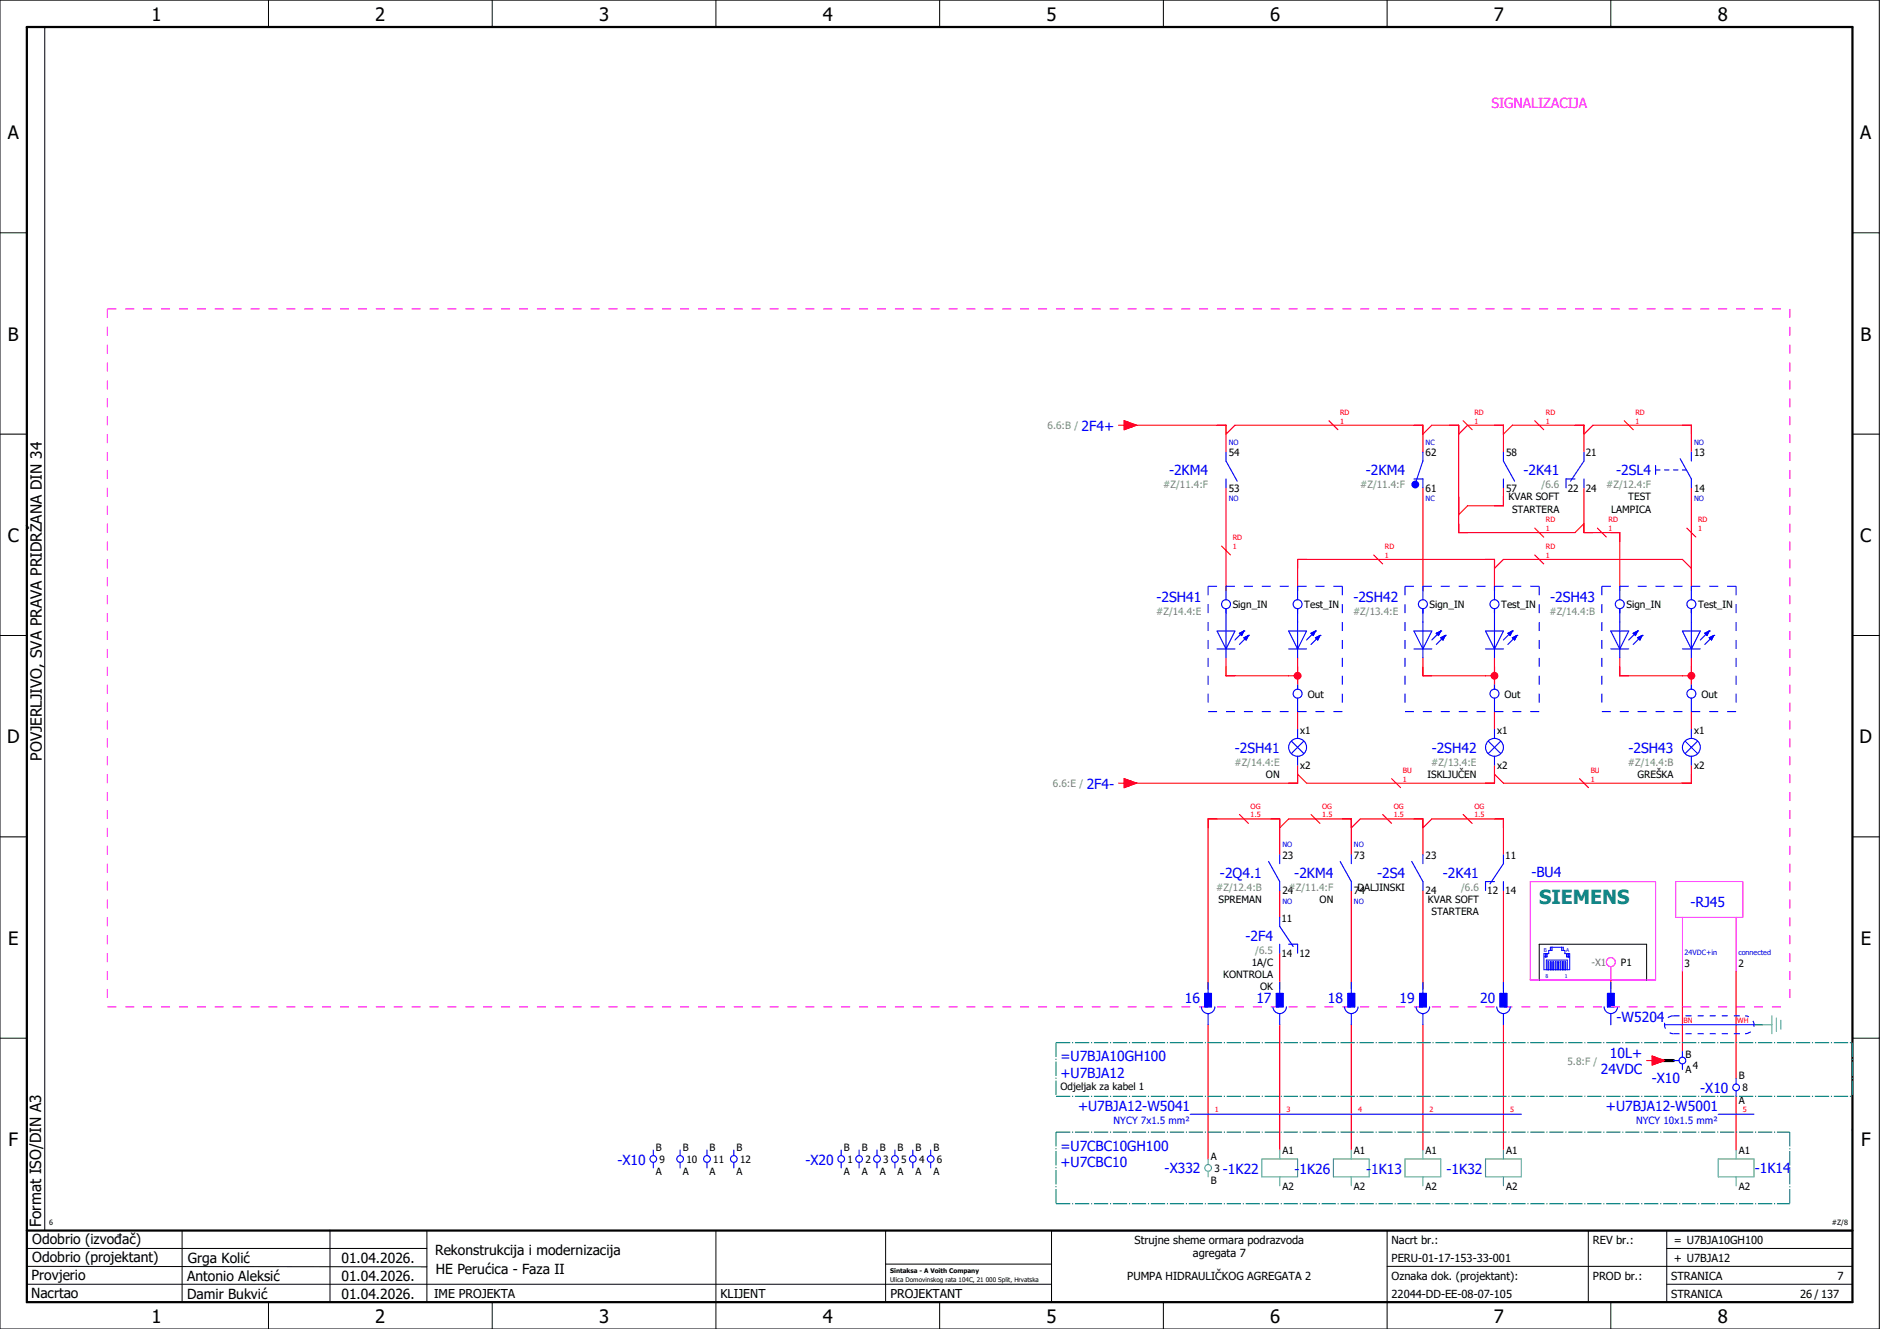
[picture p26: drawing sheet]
<svg xmlns="http://www.w3.org/2000/svg" width="420mm" height="297mm" viewBox="0 0 420 297" stroke-linecap="round" stroke-linejoin="round" font-family="sans-serif">
<defs><g id="words">
<text font-size="4.3" fill="#007f7f" x="344" y="202.1">SIEMENS</text>
<g font-size="4.1">
<text x="33.9" y="4.7">1</text>
<text x="83.9" y="4.7">2</text>
<text x="133.9" y="4.7">3</text>
<text x="183.9" y="4.7">4</text>
<text x="233.9" y="4.7">5</text>
<text x="283.9" y="4.7">6</text>
<text x="333.9" y="4.7">7</text>
<text x="383.9" y="4.7">8</text>
<text x="1.8" y="31.2">A</text>
<text x="415.8" y="31.2">A</text>
<text x="1.8" y="76.2">B</text>
<text x="415.8" y="76.2">B</text>
<text x="1.8" y="121.2">C</text>
<text x="415.8" y="121.2">C</text>
<text x="1.6" y="166.2">D</text>
<text x="415.6" y="166.2">D</text>
<text x="1.8" y="211.2">E</text>
<text x="415.8" y="211.2">E</text>
<text x="1.9" y="256.2">F</text>
<text x="415.9" y="256.2">F</text>
<text x="33.9" y="295.7">1</text>
<text x="83.9" y="295.7">2</text>
<text x="133.9" y="295.7">3</text>
<text x="183.9" y="295.7">4</text>
<text x="233.9" y="295.7">5</text>
<text x="283.9" y="295.7">6</text>
<text x="333.9" y="295.7">7</text>
<text x="383.9" y="295.7">8</text>
</g>
<g font-size="3.4">
<text x="9.4" y="170" transform="rotate(-90 9.4 170)">POVJERLJIVO, SVA PRAVA PRIDRŽANA DIN 34</text>
<text x="9.2" y="274.3" transform="rotate(-90 9.2 274.3)">Format ISO/DIN A3</text>
</g>
<text font-size="3.1" fill="#f0f" x="333.3" y="24.1">SIGNALIZACIJA</text>
<g font-size="3.1" fill="#00f">
<text x="241.7" y="96.3">2F4+</text>
<text x="261.3" y="106.3">-2KM4</text>
<text x="305.3" y="106.3">-2KM4</text>
<text x="340.5" y="106.3">-2K41</text>
<text x="361.2" y="106.3">-2SL4</text>
<text x="258.5" y="134.6">-2SH41</text>
<text x="302.5" y="134.6">-2SH42</text>
<text x="346.5" y="134.6">-2SH43</text>
<text x="276" y="168.3">-2SH41</text>
<text x="320" y="168.3">-2SH42</text>
<text x="364" y="168.3">-2SH43</text>
<text x="242.9" y="176.3">2F4-</text>
<text x="272.6" y="196.3">-2Q4.1</text>
<text x="289.3" y="196.3">-2KM4</text>
<text x="307.8" y="196.3">-2S4</text>
<text x="322.5" y="196.3">-2K41</text>
<text x="342.2" y="196.1">-BU4</text>
<text x="377.8" y="202.8">-RJ45</text>
<text x="278.4" y="210.3">-2F4</text>
<text x="264.8" y="224.1">16</text>
<text x="280.8" y="224.1">17</text>
<text x="296.8" y="224.1">18</text>
<text x="312.8" y="224.1">19</text>
<text x="330.8" y="224.1">20</text>
<text x="361.3" y="228.4">-W5204</text>
<text x="237" y="237.1">=U7BJA10GH100</text>
<text x="359.8" y="236.4">10L+</text>
<text x="237" y="240.9">+U7BJA12</text>
<text x="357.8" y="240.1">24VDC</text>
<text x="369.1" y="242">-X10</text>
<text x="380" y="244.3">-X10</text>
<text x="240.9" y="248.4">+U7BJA12-W5041</text>
<text x="358.9" y="248.4">+U7BJA12-W5001</text>
<text x="237" y="257.1">=U7CBC10GH100</text>
<text x="138" y="260.3">-X10</text>
<text x="180" y="260.3">-X20</text>
<text x="237" y="260.9">+U7CBC10</text>
<text x="260.3" y="262.3">-X332</text>
<text x="273.3" y="262.4">-1K22</text>
<text x="289.3" y="262.4">-1K26</text>
<text x="305.3" y="262.4">-1K13</text>
<text x="323.3" y="262.4">-1K32</text>
<text x="392.2" y="262.3">-1K14</text>
</g>
<g font-size="3.1">
<text x="7.2" y="278.1">Odobrio (izvođač)</text>
<text x="97.2" y="280.5">Rekonstrukcija i modernizacija</text>
<text x="7.1" y="286.1">Provjerio</text>
<text x="7.2" y="282.1">Odobrio (projektant)</text>
<text x="41.8" y="286.2">Antonio Aleksić</text>
<text x="42" y="282.3">Grga Kolić</text>
<text x="76.3" y="282.3">01.04.2026.</text>
<text x="76.3" y="286.3">01.04.2026.</text>
<text x="97.4" y="284.8">HE Perućica - Faza II</text>
<text x="6.9" y="290">Nacrtao</text>
<text x="41.8" y="290.3">Damir Bukvić</text>
<text x="76.3" y="290.3">01.04.2026.</text>
</g>
<g font-size="2.7">
<text x="97" y="290.1">IME PROJEKTA</text>
<text x="161" y="290.1">KLIJENT</text>
<text x="199" y="290.1">PROJEKTANT</text>
</g>
<g font-size="2.5">
<text x="253.5" y="278">Strujne sheme ormara podrazvoda</text>
<text x="266.6" y="281">agregata 7</text>
<text x="311" y="278">Nacrt br.:</text>
<text x="356" y="278">REV br.:</text>
<text x="374.1" y="278">= U7BJA10GH100</text>
<text x="251.9" y="286">PUMPA HIDRAULIČKOG AGREGATA 2</text>
<text x="311" y="286">Oznaka dok. (projektant):</text>
<text x="311" y="282">PERU-01-17-153-33-001</text>
<text x="356" y="286">PROD br.:</text>
<text x="373.5" y="286">STRANICA</text>
<text x="374.1" y="282.1">+ U7BJA12</text>
<text x="410.6" y="286">7</text>
<text x="311" y="290">22044-DD-EE-08-07-105</text>
<text x="373.5" y="290">STRANICA</text>
<text x="402.3" y="290">26 / 137</text>
</g>
<g font-size="2.2" fill="#7ca552">
<text x="234.1" y="95.9">6.6:B /</text>
<text x="260" y="109.2">#Z/11.4:F</text>
<text x="304" y="109.2">#Z/11.4:F</text>
<text x="344.5" y="109.2">/6.6</text>
<text x="359" y="109.2">#Z/12.4:F</text>
<text x="258.4" y="137.5">#Z/14.4:E</text>
<text x="302.4" y="137.5">#Z/13.4:E</text>
<text x="346.3" y="137.5">#Z/14.4:B</text>
<text x="275.9" y="171.2">#Z/14.4:E</text>
<text x="319.9" y="171.2">#Z/13.4:E</text>
<text x="363.8" y="171.2">#Z/14.4:B</text>
<text x="235.3" y="175.9">6.6:E /</text>
<text x="271.8" y="199.2">#Z/12.4:B</text>
<text x="288" y="199.2">#Z/11.4:F</text>
<text x="326.5" y="199.2">/6.6</text>
<text x="280.5" y="213.2">/6.5</text>
<text x="350.3" y="237.9">5.8:F /</text>
</g>
<g font-size="2.2">
<text x="274.6" y="102">54</text>
<text x="318.6" y="102">62</text>
<text x="336.6" y="102">58</text>
<text x="354.4" y="102">21</text>
<text x="378.6" y="102">13</text>
<text x="274.6" y="109.9">53</text>
<text x="318.6" y="109.9">61</text>
<text x="336.6" y="109.9">57</text>
<text x="337.1" y="111.9">KVAR SOFT</text>
<text x="350.4" y="109.9">22</text>
<text x="354.4" y="109.9">24</text>
<text x="363.9" y="111.9">TEST</text>
<text x="378.6" y="109.9">14</text>
<text x="337.9" y="114.6">STARTERA</text>
<text x="360.1" y="114.6">LAMPICA</text>
<text x="275.5" y="135.9">Sign_IN</text>
<text x="291.5" y="135.9">Test_IN</text>
<text x="319.5" y="135.9">Sign_IN</text>
<text x="335.5" y="135.9">Test_IN</text>
<text x="363.5" y="135.9">Sign_IN</text>
<text x="379.5" y="135.9">Test_IN</text>
<text x="292.2" y="155.9">Out</text>
<text x="336.3" y="155.9">Out</text>
<text x="380.2" y="155.9">Out</text>
<text x="290.6" y="164">x1</text>
<text x="334.6" y="164">x1</text>
<text x="378.6" y="164">x1</text>
<text x="282.9" y="173.9">ON</text>
<text x="290.6" y="171.9">x2</text>
<text x="319" y="173.9">ISKLJUČEN</text>
<text x="334.6" y="171.9">x2</text>
<text x="366" y="173.9">GREŠKA</text>
<text x="378.6" y="171.9">x2</text>
<text x="286.6" y="192">23</text>
<text x="302.6" y="192">73</text>
<text x="318.6" y="192">23</text>
<text x="336.4" y="192">11</text>
<text x="272.3" y="201.9">SPREMAN</text>
<text x="286.6" y="199.9">24</text>
<text x="294.9" y="201.9">ON</text>
<text x="302.6" y="199.9">74</text>
<text x="303.4" y="199.2">DALJINSKI</text>
<text x="318.6" y="199.9">24</text>
<text x="319.1" y="201.9">KVAR SOFT</text>
<text x="332.4" y="199.9">12</text>
<text x="336.4" y="199.9">14</text>
<text x="286.4" y="206">11</text>
<text x="319.9" y="204.6">STARTERA</text>
<text x="279.7" y="215.9">1A/C</text>
<text x="286.4" y="213.9">14</text>
<text x="290.4" y="213.9">12</text>
<text x="362.2" y="215.9">P1</text>
<text x="273.4" y="218.6">KONTROLA</text>
<text x="281.6" y="221.3">OK</text>
<text x="376.5" y="216.1">3</text>
<text x="388.5" y="216.1">2</text>
<text x="376.7" y="236.5">B</text>
<text x="376.7" y="239.8">A</text>
<text x="378.3" y="239">4</text>
<text x="237" y="243.6">Odjeljak za kabel 1</text>
<text x="388.6" y="241.2">B</text>
<text x="389.4" y="243.9">8</text>
<text x="388.6" y="246.7">A</text>
<text x="146.6" y="257.2">B</text>
<text x="152.6" y="257.2">B</text>
<text x="158.6" y="257.2">B</text>
<text x="164.6" y="257.2">B</text>
<text x="188.6" y="257.2">B</text>
<text x="192.6" y="257.2">B</text>
<text x="196.6" y="257.2">B</text>
<text x="200.6" y="257.2">B</text>
<text x="204.6" y="257.2">B</text>
<text x="208.6" y="257.2">B</text>
<text x="286.6" y="258">A1</text>
<text x="302.6" y="258">A1</text>
<text x="318.6" y="258">A1</text>
<text x="336.6" y="258">A1</text>
<text x="388.6" y="258">A1</text>
<text x="146.6" y="262.7">A</text>
<text x="147.4" y="259.9">9</text>
<text x="152.6" y="262.7">A</text>
<text x="153.4" y="259.9">10</text>
<text x="158.6" y="262.7">A</text>
<text x="159.4" y="259.9">11</text>
<text x="164.6" y="262.7">A</text>
<text x="165.4" y="259.9">12</text>
<text x="188.6" y="262.7">A</text>
<text x="189.4" y="259.9">1</text>
<text x="192.6" y="262.7">A</text>
<text x="193.4" y="259.9">2</text>
<text x="196.6" y="262.7">A</text>
<text x="197.4" y="259.9">3</text>
<text x="200.6" y="262.7">A</text>
<text x="201.4" y="259.9">5</text>
<text x="204.6" y="262.7">A</text>
<text x="205.4" y="259.9">4</text>
<text x="208.6" y="262.7">A</text>
<text x="209.4" y="259.9">6</text>
<text x="270.6" y="259.2">A</text>
<text x="271.4" y="261.9">3</text>
<text x="270.6" y="264.7">B</text>
<text x="286.6" y="265.9">A2</text>
<text x="302.6" y="265.9">A2</text>
<text x="318.6" y="265.9">A2</text>
<text x="336.6" y="265.9">A2</text>
<text x="388.6" y="265.9">A2</text>
</g>
<text font-size="2.2" fill="#767676" x="355.7" y="215.9">-X1</text>
<g font-size="2.2" fill="#00f">
<text x="248.9" y="251.3">NYCY 7x1.5 mm²</text>
<text x="365.7" y="251.3">NYCY 10x1.5 mm²</text>
</g>
<g font-size="1.6" fill="#f00">
<text x="299.5" y="94.7">1</text>
<text x="299.5" y="92.8">RD</text>
<text x="329.5" y="94.7">1</text>
<text x="329.5" y="92.8">RD</text>
<text x="345.5" y="94.7">1</text>
<text x="345.5" y="92.8">RD</text>
<text x="365.5" y="94.7">1</text>
<text x="365.5" y="92.8">RD</text>
<text x="345.5" y="118.7">1</text>
<text x="345.5" y="116.8">RD</text>
<text x="359.5" y="118.7">1</text>
<text x="359.5" y="116.8">RD</text>
<text x="379.5" y="118.7">1</text>
<text x="379.5" y="116.8">RD</text>
<text x="275.5" y="122.7">1</text>
<text x="275.5" y="120.8">RD</text>
<text x="309.5" y="124.7">1</text>
<text x="309.5" y="122.8">RD</text>
<text x="345.5" y="124.7">1</text>
<text x="345.5" y="122.8">RD</text>
<text x="313.5" y="172.8">BU</text>
<text x="355.5" y="172.8">BU</text>
<text x="313.5" y="174.7">1</text>
<text x="355.5" y="174.7">1</text>
<text x="279.5" y="182.7">1.5</text>
<text x="279.5" y="180.8">OG</text>
<text x="295.5" y="182.7">1.5</text>
<text x="295.5" y="180.8">OG</text>
<text x="311.5" y="182.7">1.5</text>
<text x="311.5" y="180.8">OG</text>
<text x="329.5" y="182.7">1.5</text>
<text x="329.5" y="180.8">OG</text>
<text x="376.3" y="228.7">BN</text>
<text x="388.3" y="228.7">WH</text>
<text x="271.5" y="248.5">1</text>
<text x="287.5" y="248.5">3</text>
<text x="303.5" y="248.5">4</text>
<text x="319.5" y="248.5">2</text>
<text x="337.5" y="248.5">5</text>
<text x="389.5" y="248.5">5</text>
</g>
<g font-size="1.6" fill="#00f">
<text x="274.6" y="99.4">NO</text>
<text x="318.6" y="99.4">NC</text>
<text x="378.6" y="99.4">NO</text>
<text x="274.6" y="112">NO</text>
<text x="318.6" y="112">NC</text>
<text x="378.6" y="112">NO</text>
<text x="286.6" y="189.4">NO</text>
<text x="302.6" y="189.4">NO</text>
<text x="286.6" y="202">NO</text>
<text x="302.6" y="202">NO</text>
<text x="376.5" y="213.5">24VDC+in</text>
<text x="388.5" y="213.5">connected</text>
</g>
<g font-size="1.6">
<text x="11" y="273.7">6</text>
<text x="409.4" y="273.7">#Z/8</text>
</g>
<g font-size="1.4">
<text x="198.9" y="284.4">Sintaksa - A Voith Company</text>
<text x="198.9" y="286.4">Ulica Domovinskog rata 104C, 21 000 Split, Hrvatska</text>
</g>
<g font-size="1.2" fill="#00f">
<text x="345" y="212.8">B</text>
<text x="350" y="212.8">A</text>
<text x="345.4" y="218.5">8</text>
<text x="349.7" y="218.5">1</text>
</g>
</g></defs>
<g fill="none" stroke="#000" stroke-width=".22">
<path d="M0 0h420v297h-420zM10 6v269M60 0v6M110 0v6M160 0v6M210 0v6M260 0v6M310 0v6M360 0v6M0 52h6M414 52h6M0 97h6"/>
<path d="M414 97h6M0 142h6M414 142h6M414 176.3v87.4M0 187h6M414 187h6M344 211h24v8h-24zM0 232h6M414 232h6M6 279h89.4M40.7 275v16M73.7 274.9v16"/>
<path d="M95.4 275.1v16M160 275v22M197.9 275.1v16M310 275v22M355 275v16M372.5 279h41.5M372.5 275v16M414 275h-179v16M6 283l89.4 .1M6 287h229M60 291v6M110 291v6"/>
<path d="M197.9 282.5h37.1M210 291v6M260 291v6M310 283h104M360 291v6M372.5 287h41.5"/>
</g>
<path d="M6 6h408v285h-408zM6 275h408" fill="none" stroke="#000" stroke-width=".5"/>
<g fill="none" stroke="#f00" stroke-width=".25">
<path d="M252 95h22v6M276 95h42v6M320 95h6v24h26M328 95h8v6M338 95h16v6M356 95h22v6M274 109v23M318 109v23M336 109v4h-8M354 109v10h8v13M378 109v23M290 132v-7h44v7"/>
<path d="M336 125h40M274 147v4h16M290 147v7M290 159v4M318 147v4h14M334 147v7M334 159v4M362 147v4h14M378 147v7M378 159v4M290 171v4h-38M334 171v4h-42"/>
<path d="M378 171v4h-42M286 191v-8h-16v38M286 185l2-2h14v8M286 199v6M302 185l2-2h14v8M302 199v22M318 185l2-2h16v8M318 199v22M336 199v22M286 213v8M360 219v2M376 217v18"/>
<path d="M388 217v24M270 229v30M286 229v28M302 229v28M318 229v28M336 229v28M388 245v12"/>
</g>
<path d="M274 136v3M290 136v3M318 136v3M334 136v3M362 136v3M378 136v3" fill="none" stroke="#00f" stroke-width=".25"/>
<path d="M392 229h2" fill="none" stroke="#00be00" stroke-width=".25" stroke-dasharray="3.2 .4 .3 .4" stroke-linecap="butt"/>
<path d="M370 237h4" fill="none" stroke="#000" stroke-width=".7"/>
<g fill="none" stroke="#00f" stroke-width=".22">
<path d="M345.4 213.2v.7M345.5 213.2v.7M345.6 216.7v-2.1h4.7v2.1M345.8 213.1v.8h-.7M346 216.7v-1.8h.1v1.8M346.5 212.4v-.7h2.9v.7M346.5 216.7v-1.8h.2v1.8M346.9 211.7v.7h-.8v.7h-1v3.6h5.7v-3.6h-1.1v-.7h-.7v-.7M347 216.7v-1.8h.2v1.8M347.6 216.7v-1.8h.2v1.8M348.1 216.7v-1.8h.2v1.8M348.7 216.7v-1.8h.1v1.8"/>
<path d="M349.2 216.7v-1.8h.2v1.8M349.7 216.7v-1.8h.2v1.8M350.1 213.1v.8h.7M350.4 213.2v.7M350.6 213.2v.7"/>
</g>
<circle cx="290" cy="151" r=".88" fill="#f00"/>
<path d="M318 149v2h2M332 151h2M334 149v4" fill="none" stroke="#f00" stroke-width=".25"/>
<circle cx="334" cy="151" r=".88" fill="#f00"/>
<path d="M376 95h2v2M292 125h-2v2M378 123v4l-2-2M362 149v2h2M376 151h2M378 149v4M332 175h2v-2l2 2M378 173v2h-2" fill="none" stroke="#f00" stroke-width=".25"/>
<circle cx="378" cy="151" r=".88" fill="#f00"/>
<g fill="none" stroke="#f00" stroke-width=".25">
<path d="M272 95h2v2l2-2M297 94l2 2M316 95h2v2l2-2M324 95h2v2l2-2M334 95h2v2l2-2M352 95h2v2l2-2M326 111v4l2-2M326 117v2h2M336 111v2h-2M352 119l2-2v2h2M360 119h2v2M273 122l2 2"/>
<path d="M307 124l2 2M332 125h2v2l2-2M288 175h2v-2l2 2M311 174l2 2"/>
</g>
<g fill="none" stroke="#00f" stroke-width=".25">
<path d="M274 101v2l2.5 4.5M274 107v2M316 107h2v2M318 101v2l-1.5 4.5M352 107h-2v2M354 107v2M354 101v2l-3 4.5M370 104v2M370 105h1M372 105h1M374 105h1M375.5 102.5l2.5 4.5v2"/>
<path d="M376 105h.9M378 101v2M274 131v3M274 136v1M274 139v8M290 131v3M290 136v1M290 139v8M318 131v3M318 136v1M318 139v8M334 131v3"/>
<path d="M334 136v1M334 139v8M362 131v3M362 136v1M362 139v8M378 131v3M378 136v1M378 139v8M272 141h4l-2 4zM272 145h4M277 141.5l1-.5-.5 1zM278 141h.1"/>
<path d="M278 142.5l1-.5-.5 1zM278 141l-2 2M279 142h.1M279 142l-2 2M288 141h4l-2 4zM288 145h4M290 153v1M290 156v3M293 141.5l1-.5-.5 1zM294 141h.1M294 142.5l1-.5-.5 1zM294 141l-2 2"/>
<path d="M295 142h.1M295 142l-2 2M316 141h4l-2 4zM316 145h4M321 141.5l1-.5-.5 1zM322 141h.1M322 142.5l1-.5-.5 1zM322 141l-2 2M323 142h.1M323 142l-2 2M332 141h4l-2 4zM332 145h4"/>
<path d="M334 153v1M334 156v3M337 141.5l1-.5-.5 1zM338 141h.1M338 142.5l1-.5-.5 1zM338 141l-2 2M339 142h.1M339 142l-2 2M360 141h4l-2 4zM360 145h4M365 141.5l1-.5-.5 1zM366 141h.1"/>
<path d="M366 142.5l1-.5-.5 1zM366 141l-2 2M367 142h.1M367 142l-2 2M376 141h4l-2 4zM376 145h4M378 153v1M378 156v3M381 141.5l1-.5-.5 1zM382 141h.1M382 142.5l1-.5-.5 1zM382 141l-2 2"/>
<path d="M383 142h.1M383 142l-2 2M288.6 165.6l2.8 2.8M290 163v2M290 169v2M291.4 165.6l-2.8 2.8M332.6 165.6l2.8 2.8M334 163v2M334 169v2M335.4 165.6l-2.8 2.8M376.6 165.6l2.8 2.8M378 163v2"/>
<path d="M378 169v2M379.4 165.6l-2.8 2.8M283.5 192.5l2.5 4.5v2M286 191v2M299.5 192.5l2.5 4.5v2M302 191v2M334 197h-2v2M336 197v2M336 191v2l-3 4.5M360 219.5v2.5M358.5 225a1.5 1.5 0 0 0 1.5 1.5 1.5 1.5 0 0 0 1.5-1.5M359.3 222h1.5v3h-1.5z"/>
<path d="M360 226.5v2.5M266 249h74"/>
<circle cx="274" cy="135" r="1"/>
<circle cx="290" cy="135" r="1"/>
<circle cx="318" cy="135" r="1"/>
<circle cx="334" cy="135" r="1"/>
<circle cx="362" cy="135" r="1"/>
<circle cx="378" cy="135" r="1"/>
<circle cx="290" cy="155" r="1"/>
<circle cx="334" cy="155" r="1"/>
<circle cx="378" cy="155" r="1"/>
<circle cx="290" cy="167" r="2"/>
<circle cx="334" cy="167" r="2"/>
<circle cx="378" cy="167" r="2"/>
</g>
<g fill="#00f" stroke="#00f" stroke-width=".22">
<path d="M359.3 222h1.5v3h-1.5z"/>
<path d="M278 142.5l1-.5-.5 1z"/>
<path d="M277 141.5l1-.5-.5 1z"/>
<path d="M294 142.5l1-.5-.5 1z"/>
<path d="M293 141.5l1-.5-.5 1z"/>
<path d="M322 142.5l1-.5-.5 1z"/>
<path d="M321 141.5l1-.5-.5 1z"/>
<path d="M338 142.5l1-.5-.5 1z"/>
<path d="M337 141.5l1-.5-.5 1z"/>
<path d="M366 142.5l1-.5-.5 1z"/>
<path d="M365 141.5l1-.5-.5 1z"/>
<path d="M382 142.5l1-.5-.5 1z"/>
<path d="M381 141.5l1-.5-.5 1z"/>
</g>
<path d="M374.5 197h15v8h-15zM376 205v12M388 205v12" fill="none" stroke="#f0f" stroke-width=".22"/>
<g fill="none" stroke="#f0f" stroke-width=".25">
<path d="M342 197h28v22h-28zM360 216v3"/>
<circle cx="360" cy="215" r="1"/>
</g>
<path d="M24 69h376M24 69v156M400 69v156M24 225h376" fill="none" stroke="#f0f" stroke-width=".25" stroke-dasharray="2 2" stroke-linecap="butt"/>
<path d="M236 253h164M236 253v16M400 253v16M236 269h164" fill="none" stroke="#007f7f" stroke-width=".25" stroke-dasharray="3.2 .4 .3 .4" stroke-linecap="butt"/>
<g fill="none" stroke="#52a5a5" stroke-width=".25">
<path d="M270 259v1.3M282 259h8v4h-8zM286 257v2M298 259h8v4h-8zM302 257v2M314 259h8v4h-8zM318 257v2M332 259h8v4h-8zM336 257v2M270 261.8v1.2M286 263v2M302 263v2"/>
<path d="M318 263v2M336 263v2"/>
<circle cx="270" cy="261" r=".75"/>
</g>
<path d="M270 131h30M270 131v28M300 131v28M314 131h30M314 131v28M344 131v28M358 131h30M358 131v28M388 131v28M270 159h30M314 159h30M358 159h30" fill="none" stroke="#00f" stroke-width=".25" stroke-dasharray="2 2" stroke-linecap="butt"/>
<circle cx="316.3" cy="108.3" r=".88" fill="#00f"/>
<g fill="none" stroke="#00f" stroke-width=".25">
<path d="M336 101v2l2.5 4.5M336 107v2M315.5 192.5l2.5 4.5v2M318 191v2M270 219.5v2.5M286 205v2l3 4.5M286 211v2M286 219.5v2.5M288 211h2v2M302 219.5v2.5M318 219.5v2.5M336 219.5v2.5"/>
<path d="M268.5 225a1.5 1.5 0 0 0 1.5 1.5 1.5 1.5 0 0 0 1.5-1.5M269.2 222h1.5v3h-1.5zM270 226.5v2.5M284.5 225a1.5 1.5 0 0 0 1.5 1.5 1.5 1.5 0 0 0 1.5-1.5M285.3 222h1.5v3h-1.5zM286 226.5v2.5M300.5 225a1.5 1.5 0 0 0 1.5 1.5 1.5 1.5 0 0 0 1.5-1.5M301.3 222h1.5v3h-1.5zM302 226.5v2.5M316.5 225a1.5 1.5 0 0 0 1.5 1.5 1.5 1.5 0 0 0 1.5-1.5M317.2 222h1.5v3h-1.5zM318 226.5v2.5"/>
<path d="M334.5 225a1.5 1.5 0 0 0 1.5 1.5 1.5 1.5 0 0 0 1.5-1.5M335.3 222h1.5v3h-1.5zM336 226.5v2.5M372 229h20M374 237h1.2M376 235v1.3M376 237.8v1.2M146 257v1.3M146 259.8v1.2M152 257v1.3M152 259.8v1.2M158 257v1.3"/>
<path d="M158 259.8v1.2M164 257v1.3M164 259.8v1.2M188 257v1.3M188 259.8v1.2M192 257v1.3M192 259.8v1.2M196 257v1.3M196 259.8v1.2M200 257v1.3M200 259.8v1.2M204 257v1.3"/>
<path d="M204 259.8v1.2M208 257v1.3M208 259.8v1.2M384 249h8M388 241v1.3M388 243.8v1.2"/>
<circle cx="376" cy="237" r=".75"/>
<circle cx="146" cy="259" r=".75"/>
<circle cx="152" cy="259" r=".75"/>
<circle cx="158" cy="259" r=".75"/>
<circle cx="164" cy="259" r=".75"/>
<circle cx="188" cy="259" r=".75"/>
<circle cx="192" cy="259" r=".75"/>
<circle cx="196" cy="259" r=".75"/>
<circle cx="200" cy="259" r=".75"/>
<circle cx="204" cy="259" r=".75"/>
<circle cx="208" cy="259" r=".75"/>
<circle cx="388" cy="243" r=".75"/>
</g>
<g fill="none" stroke="#f00" stroke-width=".25">
<path d="M250 95h1.3M251.3 94l2.7 1-2.7 1zM327 94l2 2M343 94l2 2M363 94l2 2M343 118l2 2M357 118l2 2M377 118l2 2M343 124l2 2M250 175h1.3M251.3 174l2.7 1-2.7 1zM353 174l2 2"/>
<path d="M277 182l2 2M293 182l2 2M309 182l2 2M327 182l2 2M368 237h1.2M369.2 236l2.8 1-2.8 1z"/>
</g>
<g fill="#00f" stroke="#00f" stroke-width=".22">
<path d="M269.2 222h1.5v3h-1.5z"/>
<path d="M285.3 222h1.5v3h-1.5z"/>
<path d="M301.3 222h1.5v3h-1.5z"/>
<path d="M317.2 222h1.5v3h-1.5z"/>
<path d="M335.3 222h1.5v3h-1.5z"/>
</g>
<path d="M394 229h2M396 227v4M397 227.5v3M398 228v2M384 259h8v4h-8zM388 257v2M388 263v2" fill="none" stroke="#52a5a5" stroke-width=".25"/>
<path d="M374 231h16M374 227h16M374 227a2 2 0 0 0-2 2 2 2 0 0 0 2 2M390 231a2 2 0 0 0 2-2 2 2 0 0 0-2-2" fill="none" stroke="#00f" stroke-width=".25" stroke-dasharray="1.4 1.4" stroke-linecap="butt"/>
<path d="M236 233h178M236 233v12M414 233v12M236 245h178" fill="none" stroke="#007f7f" stroke-width=".25" stroke-dasharray="3.2 .4 .3 .4" stroke-linecap="butt"/>
<g fill="#f00" stroke="#f00" stroke-width=".22">
<path d="M251.3 94l2.7 1-2.7 1z"/>
<path d="M251.3 174l2.7 1-2.7 1z"/>
<path d="M369.2 236l2.8 1-2.8 1z"/>
</g>
<use href="#words"/>
</svg>
